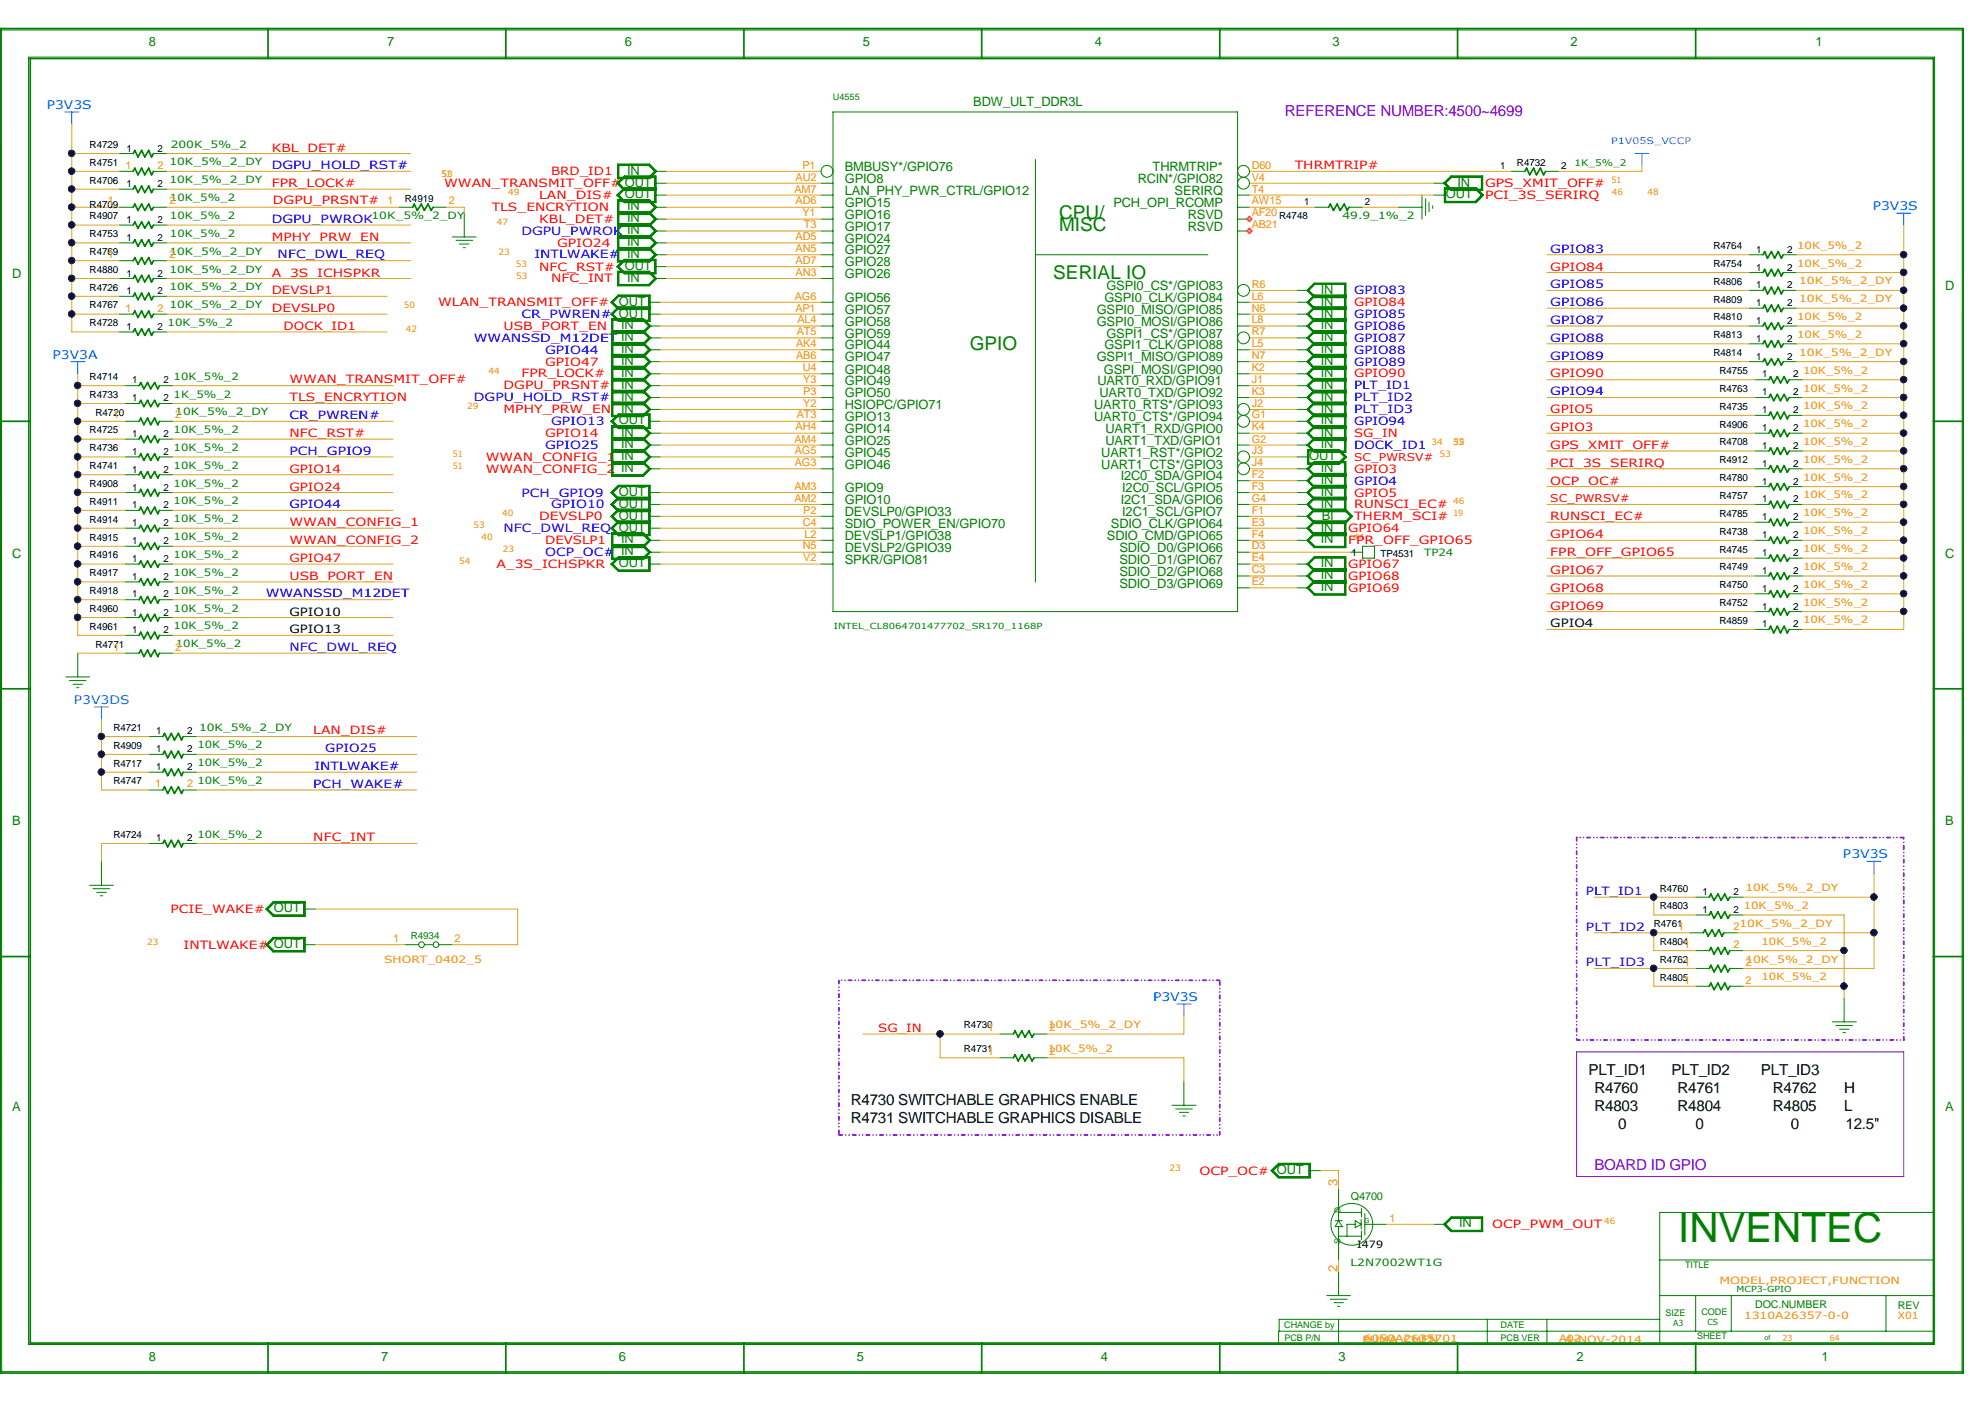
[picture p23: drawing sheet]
<svg xmlns="http://www.w3.org/2000/svg" width="297mm" height="210mm" viewBox="0 0 297 210" stroke-linecap="round" stroke-linejoin="round" font-family="sans-serif">
<defs><g id="words">
<text font-size="6.1" fill="#008000" x="251.2" y="186">INVENTEC</text>
<g font-size="2.8" fill="#008000">
<text x="158.6" y="32.8">CPU/</text>
<text x="158.6" y="34.6">MISC</text>
<text x="157.7" y="41.7">SERIAL IO</text>
<text x="145.2" y="52.4">GPIO</text>
</g>
<text font-size="2.3" fill="#8000ff" x="192.4" y="17.4">REFERENCE NUMBER:4500~4699</text>
<g font-size="2.3">
<text x="237.8" y="161">PLT_ID1</text>
<text x="250.3" y="161">PLT_ID2</text>
<text x="263.6" y="161">PLT_ID3</text>
<text x="127.4" y="165.4">R4730 SWITCHABLE GRAPHICS ENABLE</text>
<text x="238.7" y="163.7">R4760</text>
<text x="238.7" y="166.3">R4803</text>
<text x="251.2" y="166.3">R4804</text>
<text x="251.2" y="163.7">R4761</text>
<text x="265.4" y="166.3">R4805</text>
<text x="265.4" y="163.7">R4762</text>
<text x="276.1" y="166.3">L</text>
<text x="276.1" y="163.7">H</text>
<text x="127.4" y="168.1">R4731 SWITCHABLE GRAPHICS DISABLE</text>
<text x="242.3" y="169">0</text>
<text x="253.9" y="169">0</text>
<text x="268.1" y="169">0</text>
<text x="276.3" y="169">12.5&quot;</text>
</g>
<text font-size="2.3" fill="#9400d3" x="238.7" y="175.2">BOARD ID GPIO</text>
<g font-size="1.9" fill="#008000">
<text x="22.3" y="6.9">8</text>
<text x="58" y="6.9">7</text>
<text x="93.6" y="6.9">6</text>
<text x="129.2" y="6.9">5</text>
<text x="163.9" y="6.9">4</text>
<text x="199.5" y="6.9">3</text>
<text x="235.2" y="6.9">2</text>
<text x="271.8" y="6.9">1</text>
<text x="145.7" y="15.8">BDW_ULT_DDR3L</text>
<text x="93.6" y="29.7">OUT</text>
<text x="93.9" y="26.2">IN</text>
<text x="126.5" y="25.6">BMBUSY*/GPIO76</text>
<text x="126.5" y="29.2">LAN_PHY_PWR_CTRL/GPIO12</text>
<text x="126.5" y="27.4">GPIO8</text>
<text x="170.3" y="27.4">RCIN*/GPIO82</text>
<text x="172.5" y="25.6">THRMTRIP*</text>
<text x="175.8" y="29.2">SERIRQ</text>
<text x="216.5" y="29.7">OUT</text>
<text x="218.2" y="27.9">IN</text>
<text x="93.9" y="33.3">IN</text>
<text x="93.9" y="31.5">IN</text>
<text x="126.5" y="34.5">GPIO17</text>
<text x="126.5" y="32.8">GPIO16</text>
<text x="126.5" y="31">GPIO15</text>
<text x="166.7" y="31">PCH_OPI_RCOMP</text>
<text x="177.8" y="32.8">RSVD</text>
<text x="177.8" y="34.5">RSVD</text>
<text x="1.8" y="41.7">D</text>
<text x="93.6" y="40.4">OUT</text>
<text x="93.9" y="36.8">IN</text>
<text x="93.9" y="38.6">IN</text>
<text x="126.5" y="39.9">GPIO28</text>
<text x="126.5" y="38.1">GPIO27</text>
<text x="126.5" y="41.7">GPIO26</text>
<text x="126.5" y="36.3">GPIO24</text>
<text x="92.7" y="45.8">OUT</text>
<text x="93.9" y="42.2">IN</text>
<text x="126.5" y="45.2">GPIO56</text>
<text x="126.5" y="47">GPIO57</text>
<text x="164.2" y="47">GSPI0_MISO/GPIO85</text>
<text x="165.3" y="45.2">GSPI0_CLK/GPIO84</text>
<text x="165.6" y="43.4">GSPI0_CS*/GPIO83</text>
<text x="197.7" y="47.5">IN</text>
<text x="197.7" y="45.8">IN</text>
<text x="197.7" y="44">IN</text>
<text x="291.2" y="43.4">D</text>
<text x="93" y="52.9">IN</text>
<text x="93" y="49.3">IN</text>
<text x="126.5" y="48.8">GPIO58</text>
<text x="126.5" y="52.3">GPIO44</text>
<text x="126.5" y="50.5">GPIO59</text>
<text x="164.2" y="48.8">GSPI0_MOSI/GPIO86</text>
<text x="165.3" y="52.3">GSPI1_CLK/GPIO88</text>
<text x="165.6" y="50.5">GSPI1_CS*/GPIO87</text>
<text x="197.7" y="52.9">IN</text>
<text x="197.7" y="51.1">IN</text>
<text x="197.7" y="49.3">IN</text>
<text x="93" y="60">IN</text>
<text x="93" y="58.2">IN</text>
<text x="93" y="54.7">IN</text>
<text x="93" y="56.4">IN</text>
<text x="126.5" y="59.5">GPIO50</text>
<text x="126.5" y="55.9">GPIO48</text>
<text x="126.5" y="57.7">GPIO49</text>
<text x="126.5" y="54.1">GPIO47</text>
<text x="164.2" y="54.1">GSPI1_MISO/GPIO89</text>
<text x="164.3" y="57.7">UART0_RXD/GPIO91</text>
<text x="164.6" y="59.5">UART0_TXD/GPIO92</text>
<text x="165.3" y="55.9">GSPI_MOSI/GPIO90</text>
<text x="197.7" y="54.7">IN</text>
<text x="197.7" y="58.2">IN</text>
<text x="197.7" y="60">IN</text>
<text x="197.7" y="56.4">IN</text>
<text x="92.7" y="63.5">OUT</text>
<text x="93" y="61.8">IN</text>
<text x="93" y="65.4">IN</text>
<text x="126.5" y="64.8">GPIO14</text>
<text x="126.5" y="63">GPIO13</text>
<text x="126.5" y="61.3">HSIOPC/GPIO71</text>
<text x="163.8" y="61.3">UART0_RTS*/GPIO93</text>
<text x="163.8" y="63">UART0_CTS*/GPIO94</text>
<text x="165.5" y="64.8">UART1_RXD/GPIO0</text>
<text x="197.7" y="61.8">IN</text>
<text x="197.7" y="65.4">IN</text>
<text x="197.7" y="63.5">IN</text>
<text x="93" y="70.7">IN</text>
<text x="93" y="68.9">IN</text>
<text x="93" y="67.1">IN</text>
<text x="126.5" y="70.1">GPIO46</text>
<text x="126.5" y="66.6">GPIO25</text>
<text x="126.5" y="68.4">GPIO45</text>
<text x="164.9" y="70.1">UART1_CTS*/GPIO3</text>
<text x="164.9" y="68.4">UART1_RST*/GPIO2</text>
<text x="165.5" y="66.6">UART1_TXD/GPIO1</text>
<text x="167.8" y="71.9">I2C0_SDA/GPIO4</text>
<text x="196" y="68.9">OUT</text>
<text x="197.7" y="70.7">IN</text>
<text x="197.7" y="67.1">IN</text>
<text x="92.7" y="74.3">OUT</text>
<text x="92.7" y="77.8">OUT</text>
<text x="92.7" y="76">OUT</text>
<text x="126.5" y="73.7">GPIO9</text>
<text x="126.5" y="75.5">GPIO10</text>
<text x="126.5" y="77.3">DEVSLP0/GPIO33</text>
<text x="167.8" y="75.5">I2C1_SDA/GPIO6</text>
<text x="168" y="73.7">I2C0_SCL/GPIO5</text>
<text x="168" y="77.3">I2C1_SCL/GPIO7</text>
<text x="197.7" y="74.3">IN</text>
<text x="197.7" y="76">IN</text>
<text x="197.7" y="72.5">IN</text>
<text x="197.9" y="77.8">BI</text>
<text x="1.8" y="83.5">C</text>
<text x="93" y="81.4">IN</text>
<text x="93" y="83.1">IN</text>
<text x="126.5" y="82.6">DEVSLP2/GPIO39</text>
<text x="126.5" y="80.9">DEVSLP1/GPIO38</text>
<text x="126.5" y="79">SDIO_POWER_EN/GPIO70</text>
<text x="165.7" y="80.9">SDIO_CMD/GPIO65</text>
<text x="166.3" y="79">SDIO_CLK/GPIO64</text>
<text x="167.6" y="82.6">SDIO_D0/GPIO66</text>
<text x="197.7" y="81.4">IN</text>
<text x="197.7" y="79.6">IN</text>
<text x="291.2" y="83.5">C</text>
<text x="92.7" y="84.9">OUT</text>
<text x="126.5" y="84.4">SPKR/GPIO81</text>
<text x="167.6" y="86.2">SDIO_D2/GPIO68</text>
<text x="167.6" y="88">SDIO_D3/GPIO69</text>
<text x="167.6" y="84.4">SDIO_D1/GPIO67</text>
<text x="197.7" y="88.5">IN</text>
<text x="197.7" y="84.9">IN</text>
<text x="197.7" y="86.7">IN</text>
<text x="1.8" y="123.6">B</text>
<text x="291.2" y="123.6">B</text>
<text x="1.8" y="166.3">A</text>
<text x="291.2" y="166.3">A</text>
<text x="218.5" y="183.8">IN</text>
<text x="22.3" y="203.7">8</text>
<text x="57.1" y="203.7">7</text>
<text x="92.7" y="203.7">6</text>
<text x="128.3" y="203.7">5</text>
<text x="164.8" y="203.7">4</text>
<text x="200.4" y="203.7">3</text>
<text x="236" y="203.7">2</text>
<text x="272.7" y="203.7">1</text>
</g>
<g font-size="1.9" fill="#ff8d00">
<text x="200.2" y="177.6" transform="rotate(-90 200.2 177.6)">3</text>
<text x="200.2" y="190.4" transform="rotate(-90 200.2 190.4)">2</text>
</g>
<g font-size="1.8" fill="#0080ff">
<text x="7" y="16.3">P3V3S</text>
<text x="280.4" y="31.5">P3V3S</text>
<text x="7.9" y="53.7">P3V3A</text>
<text x="275.9" y="128.5">P3V3S</text>
<text x="172.6" y="149.9">P3V3S</text>
</g>
<text font-size="1.8" fill="#1e90ff" x="11.1" y="105.4">P3V3DS</text>
<g font-size="1.7" fill="#f00">
<text x="40.7" y="22.7">KBL_DET#</text>
<text x="40.7" y="28">FPR_LOCK#</text>
<text x="66.5" y="28">WWAN_TRANSMIT_OFF# OUT</text>
<text x="80.7" y="29.8">LAN_DIS#</text>
<text x="82.5" y="26.2">BRD_ID1</text>
<text x="193.8" y="25.4">THRMTRIP#</text>
<text x="222.3" y="28">GPS_XMIT_OFF#</text>
<text x="222.3" y="29.8">PCI_3S_SERIRQ</text>
<text x="40.8" y="30.5">DGPU_PRSNT#</text>
<text x="73.6" y="31.6">TLS_ENCRYTION</text>
<text x="80.7" y="33.4">KBL_DET#</text>
<text x="40.7" y="41.4">A_3S_ICHSPKR</text>
<text x="40.7" y="36">MPHY_PRW_EN</text>
<text x="80.7" y="40.5">NFC_RST#</text>
<text x="83.4" y="36.9">GPIO24</text>
<text x="232.1" y="40.5">GPIO84</text>
<text x="40.7" y="44.1">DEVSLP1</text>
<text x="40.7" y="46.7">DEVSLP0</text>
<text x="65.6" y="45.8">WLAN_TRANSMIT_OFF#</text>
<text x="82.5" y="42.3">NFC_INT</text>
<text x="202.7" y="45.8">GPIO84</text>
<text x="42.5" y="49.4">DOCK_ID1</text>
<text x="75.4" y="49.4">USB_PORT_EN</text>
<text x="43.3" y="57.4">WWAN_TRANSMIT_OFF#</text>
<text x="75.4" y="58.3">DGPU_PRSNT#</text>
<text x="78.1" y="56.5">FPR_LOCK#</text>
<text x="81.6" y="54.7">GPIO47</text>
<text x="202.7" y="56.5">GPIO90</text>
<text x="232.1" y="56.5">GPIO90</text>
<text x="43.3" y="65.4">NFC_RST#</text>
<text x="43.3" y="60.1">TLS_ENCRYTION</text>
<text x="75.4" y="61.8">MPHY_PRW_EN</text>
<text x="81.6" y="65.4">GPIO14</text>
<text x="202.7" y="65.4">SG_IN</text>
<text x="232.1" y="61.8">GPIO5</text>
<text x="232.1" y="64.5">GPIO3</text>
<text x="43.3" y="70.8">GPIO14</text>
<text x="72.7" y="69">WWAN_CONFIG_1</text>
<text x="72.7" y="70.8">WWAN_CONFIG_2</text>
<text x="202.7" y="70.8">GPIO3</text>
<text x="232.1" y="67.2">GPS_XMIT_OFF#</text>
<text x="232.1" y="69.9">PCI_3S_SERIRQ</text>
<text x="43.3" y="73.4">GPIO24</text>
<text x="80.7" y="77.9">DEVSLP0</text>
<text x="202.7" y="74.3">GPIO5</text>
<text x="202.7" y="77.9">THERM_SCI#</text>
<text x="202.7" y="76.1">RUNSCI_EC#</text>
<text x="232.1" y="77.9">RUNSCI_EC#</text>
<text x="232.1" y="72.6">OCP_OC#</text>
<text x="43.3" y="78.8">WWAN_CONFIG_1</text>
<text x="43.3" y="81.4">WWAN_CONFIG_2</text>
<text x="81.6" y="81.4">DEVSLP1</text>
<text x="201.8" y="79.7">GPIO64</text>
<text x="201.8" y="81.4">FPR_OFF_GPIO65</text>
<text x="232.1" y="83.2">FPR_OFF_GPIO65</text>
<text x="232.1" y="80.6">GPIO64</text>
<text x="43.3" y="86.8">USB_PORT_EN</text>
<text x="43.3" y="84.1">GPIO47</text>
<text x="74.3" y="85">A_3S_ICHSPKR</text>
<text x="201.8" y="86.8">GPIO68</text>
<text x="201.8" y="88.6">GPIO69</text>
<text x="201.8" y="85">GPIO67</text>
<text x="232.1" y="88.6">GPIO68</text>
<text x="232.1" y="85.9">GPIO67</text>
<text x="232.1" y="91.3">GPIO69</text>
<text x="46.9" y="109.9">LAN_DIS#</text>
<text x="46.9" y="126">NFC_INT</text>
<text x="25.5" y="136.7">PCIE_WAKE# OUT</text>
<text x="27.5" y="142">INTLWAKE# OUT</text>
<text x="131.5" y="154.5">SG_IN</text>
<text x="179.6" y="175.9">OCP_OC# OUT</text>
<text x="223.4" y="183.9">OCP_PWM_OUT</text>
</g>
<g font-size="1.7" fill="#00f">
<text x="40.7" y="25.4">DGPU_HOLD_RST#</text>
<text x="40.7" y="33.4">DGPU_PWROK</text>
<text x="78.1" y="35.1">DGPU_PWROK IN</text>
<text x="41.6" y="38.7">NFC_DWL_REQ</text>
<text x="80" y="38.7">INTLWAKE#</text>
<text x="232.1" y="37.8">GPIO83</text>
<text x="78.1" y="47.6">CR_PWREN# OUT</text>
<text x="202.7" y="47.6">GPIO85</text>
<text x="202.7" y="44.1">GPIO83</text>
<text x="232.1" y="45.8">GPIO86</text>
<text x="232.1" y="43.2">GPIO85</text>
<text x="70.9" y="51.2">WWANSSD_M12DET IN</text>
<text x="81.6" y="53">GPIO44</text>
<text x="202.7" y="53">GPIO88</text>
<text x="202.7" y="51.2">GPIO87</text>
<text x="202.7" y="49.4">GPIO86</text>
<text x="232.1" y="48.5">GPIO87</text>
<text x="232.1" y="51.2">GPIO88</text>
<text x="232.1" y="53.8">GPIO89</text>
<text x="202.7" y="58.3">PLT_ID1</text>
<text x="202.7" y="54.7">GPIO89</text>
<text x="232.1" y="59.2">GPIO94</text>
<text x="43.3" y="62.7">CR_PWREN#</text>
<text x="70.9" y="60.1">DGPU_HOLD_RST#</text>
<text x="82.5" y="63.6">GPIO13</text>
<text x="202.7" y="63.6">GPIO94</text>
<text x="202.7" y="60.1">PLT_ID2</text>
<text x="202.7" y="61.8">PLT_ID3</text>
<text x="43.3" y="68.1">PCH_GPIO9</text>
<text x="81.6" y="67.2">GPIO25</text>
<text x="202.7" y="67.2">DOCK_ID1</text>
<text x="43.3" y="76.1">GPIO44</text>
<text x="78.1" y="74.3">PCH_GPIO9</text>
<text x="82.5" y="76.1">GPIO10</text>
<text x="202.7" y="72.6">GPIO4</text>
<text x="75.4" y="79.7">NFC_DWL_REQ OUT</text>
<text x="81.6" y="83.2">OCP_OC#</text>
<text x="39.8" y="89.5">WWANSSD_M12DET</text>
<text x="43.3" y="97.5">NFC_DWL_REQ</text>
<text x="48.7" y="112.6">GPIO25</text>
<text x="46.9" y="118">PCH_WAKE#</text>
<text x="47.1" y="115.3">INTLWAKE#</text>
<text x="237.4" y="134">PLT_ID1</text>
<text x="237.4" y="139.3">PLT_ID2</text>
<text x="237.4" y="144.7">PLT_ID3</text>
</g>
<g font-size="1.7">
<text x="43.3" y="94.8">GPIO13</text>
<text x="43.3" y="92.2">GPIO10</text>
<text x="232.1" y="93.9">GPIO4</text>
</g>
<g font-size="1.6" fill="#ff8d00">
<text x="18.8" y="25.3">1</text>
<text x="23.6" y="25.3">2</text>
<text x="119" y="28.8">AM7</text>
<text x="119.1" y="27.1">AU2</text>
<text x="120.1" y="25.3">P1</text>
<text x="187.4" y="25.3">D60</text>
<text x="187.4" y="28.8">T4</text>
<text x="187.4" y="27.1">V4</text>
<text x="16.1" y="30.6">1</text>
<text x="25.4" y="30.6">2</text>
<text x="58" y="30.6">1</text>
<text x="67.2" y="30.6">2</text>
<text x="119.1" y="35.9">AD5</text>
<text x="119.1" y="30.6">AD6</text>
<text x="120.1" y="32.4">Y1</text>
<text x="120.3" y="34.2">T3</text>
<text x="187.4" y="32.4">AF20</text>
<text x="187.4" y="34.2">AB21</text>
<text x="187.4" y="30.6">AW15</text>
<text x="16.1" y="38.6">1</text>
<text x="25.4" y="38.6">2</text>
<text x="119.1" y="39.5">AD7</text>
<text x="119.1" y="37.7">AN5</text>
<text x="119.1" y="41.3">AN3</text>
<text x="18.8" y="46.7">1</text>
<text x="23.6" y="46.7">2</text>
<text x="119" y="44.9">AG6</text>
<text x="119.1" y="46.7">AP1</text>
<text x="187.4" y="46.7">N6</text>
<text x="187.4" y="43.1">R6</text>
<text x="187.4" y="44.9">L6</text>
<text x="119.2" y="53.8">AB6</text>
<text x="119.2" y="52">AK4</text>
<text x="119.3" y="50.2">AT5</text>
<text x="119.4" y="48.4">AL4</text>
<text x="187.4" y="53.8">N7</text>
<text x="187.4" y="50.2">R7</text>
<text x="187.4" y="52">L5</text>
<text x="187.4" y="48.4">L8</text>
<text x="120.2" y="55.5">U4</text>
<text x="120.3" y="59.1">P3</text>
<text x="120.3" y="57.3">Y3</text>
<text x="187.4" y="59.1">K3</text>
<text x="187.4" y="57.3">J1</text>
<text x="187.4" y="55.5">K2</text>
<text x="17" y="62.7">1</text>
<text x="26.2" y="62.7">2</text>
<text x="119.1" y="64.4">AH4</text>
<text x="119.3" y="62.7">AT3</text>
<text x="120.3" y="60.9">Y2</text>
<text x="187.4" y="64.4">K4</text>
<text x="187.4" y="60.9">J2</text>
<text x="187.4" y="62.7">G1</text>
<text x="119" y="66.3">AM4</text>
<text x="119" y="69.8">AG3</text>
<text x="119" y="68">AG5</text>
<text x="187.4" y="66.3">G2</text>
<text x="187.4" y="68">J3</text>
<text x="187.4" y="69.8">J4</text>
<text x="187.4" y="71.6">F2</text>
<text x="119" y="75.1">AM2</text>
<text x="119" y="73.4">AM3</text>
<text x="120.3" y="76.9">P2</text>
<text x="187.4" y="75.1">G4</text>
<text x="187.4" y="76.9">F1</text>
<text x="187.4" y="73.4">F3</text>
<text x="120.2" y="78.7">C4</text>
<text x="120.2" y="82.3">N5</text>
<text x="120.4" y="80.5">L2</text>
<text x="187.4" y="82.3">D3</text>
<text x="187.4" y="80.5">F4</text>
<text x="187.4" y="78.7">E3</text>
<text x="120.3" y="84">V2</text>
<text x="187.4" y="87.6">E2</text>
<text x="187.4" y="85.8">C3</text>
<text x="187.4" y="84">E4</text>
<text x="17" y="97.4">1</text>
<text x="26.2" y="97.4">2</text>
<text x="23.2" y="117.9">1</text>
<text x="28" y="117.9">2</text>
<text x="58.9" y="141.1">1</text>
<text x="68.1" y="141.1">2</text>
<text x="251.2" y="139.2">1</text>
<text x="252.1" y="141.9">1</text>
<text x="259.5" y="139.2">2</text>
<text x="259.5" y="141.9">2</text>
<text x="252.1" y="147.3">1</text>
<text x="252.1" y="144.6">1</text>
<text x="261.3" y="147.3">2</text>
<text x="261.3" y="144.6">2</text>
<text x="147.9" y="154.4">1</text>
<text x="157.1" y="154.4">2</text>
<text x="147.9" y="157.9">1</text>
<text x="157.1" y="157.9">2</text>
<text x="208" y="182.9">1</text>
</g>
<g font-size="1.6" fill="#f00">
<text x="202.7" y="69">SC_PWRSV#</text>
<text x="232.1" y="75.2">SC_PWRSV#</text>
</g>
<g font-size="1.6" fill="#008000">
<text x="202.2" y="179.7">Q4700</text>
<text x="262.8" y="195.8">DOC.NUMBER</text>
<text x="284.1" y="195.9">REV</text>
</g>
<g font-size="1.5">
<text x="13.4" y="22.1">R4729</text>
<text x="18.9" y="22.7">1</text>
<text x="23.6" y="22.7">2</text>
<text x="13.4" y="27.5">R4706</text>
<text x="13.4" y="24.8">R4751</text>
<text x="18.9" y="28">1</text>
<text x="23.6" y="28">2</text>
<text x="224.6" y="25.4">1</text>
<text x="227.1" y="24.8">R4732</text>
<text x="233.7" y="25.4">2</text>
<text x="13.4" y="35.5">R4753</text>
<text x="13.4" y="32.9">R4907</text>
<text x="13.4" y="31.1">R4709</text>
<text x="18.9" y="33.4">1</text>
<text x="23.6" y="33.4">2</text>
<text x="60.6" y="30.2">R4919</text>
<text x="191.5" y="32.9">R4748</text>
<text x="195.2" y="30.7">1</text>
<text x="204.3" y="30.7">2</text>
<text x="13.4" y="40.9">R4880</text>
<text x="13.4" y="38.2">R4769</text>
<text x="18.9" y="41.4">1</text>
<text x="18.9" y="36">1</text>
<text x="23.6" y="41.4">2</text>
<text x="23.6" y="36">2</text>
<text x="256.5" y="37.3">R4764</text>
<text x="256.5" y="40">R4754</text>
<text x="262.9" y="37.8">1</text>
<text x="262.9" y="40.5">1</text>
<text x="267.5" y="37.8">2</text>
<text x="267.5" y="40.5">2</text>
<text x="13.4" y="43.5">R4726</text>
<text x="13.4" y="46.2">R4767</text>
<text x="18.9" y="44.1">1</text>
<text x="23.6" y="44.1">2</text>
<text x="256.5" y="42.6">R4806</text>
<text x="256.5" y="48">R4810</text>
<text x="256.5" y="45.3">R4809</text>
<text x="262.9" y="43.2">1</text>
<text x="262.9" y="45.8">1</text>
<text x="267.5" y="43.2">2</text>
<text x="267.5" y="45.8">2</text>
<text x="13.4" y="48.9">R4728</text>
<text x="18.9" y="49.4">1</text>
<text x="23.6" y="49.4">2</text>
<text x="256.5" y="50.6">R4813</text>
<text x="256.5" y="53.3">R4814</text>
<text x="262.9" y="51.2">1</text>
<text x="262.9" y="48.5">1</text>
<text x="262.9" y="53.8">1</text>
<text x="267.5" y="51.2">2</text>
<text x="267.5" y="48.5">2</text>
<text x="267.5" y="53.8">2</text>
<text x="13.4" y="56.9">R4714</text>
<text x="13.4" y="59.6">R4733</text>
<text x="19.8" y="57.4">1</text>
<text x="24.5" y="57.4">2</text>
<text x="257.4" y="56">R4755</text>
<text x="257.4" y="58.7">R4763</text>
<text x="263.8" y="56.5">1</text>
<text x="263.8" y="59.2">1</text>
<text x="268.5" y="56.5">2</text>
<text x="268.5" y="59.2">2</text>
<text x="13.4" y="64.9">R4725</text>
<text x="14.3" y="62.2">R4720</text>
<text x="19.8" y="65.4">1</text>
<text x="19.8" y="60.1">1</text>
<text x="24.5" y="65.4">2</text>
<text x="24.5" y="60.1">2</text>
<text x="257.4" y="61.3">R4735</text>
<text x="257.4" y="64">R4906</text>
<text x="263.8" y="61.8">1</text>
<text x="263.8" y="64.5">1</text>
<text x="268.5" y="61.8">2</text>
<text x="268.5" y="64.5">2</text>
<text x="13.4" y="70.2">R4741</text>
<text x="13.4" y="67.6">R4736</text>
<text x="19.8" y="70.8">1</text>
<text x="19.8" y="68.1">1</text>
<text x="24.5" y="70.8">2</text>
<text x="24.5" y="68.1">2</text>
<text x="257.4" y="69.3">R4912</text>
<text x="257.4" y="66.7">R4708</text>
<text x="263.8" y="69.9">1</text>
<text x="263.8" y="67.2">1</text>
<text x="268.5" y="69.9">2</text>
<text x="268.5" y="67.2">2</text>
<text x="13.4" y="72.9">R4908</text>
<text x="13.4" y="75.6">R4911</text>
<text x="19.8" y="73.4">1</text>
<text x="19.8" y="76.1">1</text>
<text x="24.5" y="73.4">2</text>
<text x="24.5" y="76.1">2</text>
<text x="257.4" y="72">R4780</text>
<text x="257.4" y="74.7">R4757</text>
<text x="257.4" y="77.3">R4785</text>
<text x="263.8" y="72.6">1</text>
<text x="263.8" y="75.2">1</text>
<text x="263.8" y="77.9">1</text>
<text x="268.5" y="72.6">2</text>
<text x="268.5" y="75.2">2</text>
<text x="268.5" y="77.9">2</text>
<text x="13.4" y="83.6">R4916</text>
<text x="13.4" y="80.9">R4915</text>
<text x="13.4" y="78.2">R4914</text>
<text x="19.8" y="81.4">1</text>
<text x="19.8" y="78.8">1</text>
<text x="24.5" y="81.4">2</text>
<text x="24.5" y="78.8">2</text>
<text x="202.4" y="83.2">1</text>
<text x="206.7" y="83.4">TP4531</text>
<text x="257.4" y="82.7">R4745</text>
<text x="257.4" y="80.1">R4738</text>
<text x="263.8" y="83.2">1</text>
<text x="263.8" y="80.6">1</text>
<text x="268.5" y="83.2">2</text>
<text x="268.5" y="80.6">2</text>
<text x="13.4" y="88.9">R4918</text>
<text x="13.4" y="86.3">R4917</text>
<text x="19.8" y="89.5">1</text>
<text x="19.8" y="86.8">1</text>
<text x="19.8" y="84.1">1</text>
<text x="24.5" y="89.5">2</text>
<text x="24.5" y="86.8">2</text>
<text x="24.5" y="84.1">2</text>
<text x="257.4" y="88.1">R4750</text>
<text x="257.4" y="85.4">R4749</text>
<text x="263.8" y="88.6">1</text>
<text x="263.8" y="85.9">1</text>
<text x="268.5" y="88.6">2</text>
<text x="268.5" y="85.9">2</text>
<text x="13.4" y="91.6">R4960</text>
<text x="13.4" y="94.3">R4961</text>
<text x="19.8" y="92.2">1</text>
<text x="19.8" y="94.8">1</text>
<text x="24.5" y="92.2">2</text>
<text x="24.5" y="94.8">2</text>
<text x="257.4" y="90.7">R4752</text>
<text x="257.4" y="93.4">R4859</text>
<text x="263.8" y="91.3">1</text>
<text x="263.8" y="93.9">1</text>
<text x="268.5" y="91.3">2</text>
<text x="268.5" y="93.9">2</text>
<text x="14.3" y="96.9">R4771</text>
<text x="17" y="109.4">R4721</text>
<text x="17" y="112.1">R4909</text>
<text x="23.4" y="112.6">1</text>
<text x="23.4" y="109.9">1</text>
<text x="28" y="112.6">2</text>
<text x="28" y="109.9">2</text>
<text x="17" y="114.8">R4717</text>
<text x="17" y="117.4">R4747</text>
<text x="23.4" y="115.3">1</text>
<text x="28" y="115.3">2</text>
<text x="17" y="125.4">R4724</text>
<text x="23.4" y="126">1</text>
<text x="28" y="126">2</text>
<text x="248.5" y="133.5">R4760</text>
<text x="248.5" y="136.1">R4803</text>
<text x="254.9" y="134">1</text>
<text x="254.9" y="136.7">1</text>
<text x="259.5" y="134">2</text>
<text x="259.5" y="136.7">2</text>
<text x="247.6" y="138.8">R4761</text>
<text x="248.5" y="141.5">R4804</text>
<text x="248.5" y="146.8">R4805</text>
<text x="248.5" y="144.1">R4762</text>
<text x="144.3" y="153.9">R4730</text>
<text x="144.3" y="157.5">R4731</text>
<text x="203.2" y="186.9">I479</text>
</g>
<g font-size="1.5" fill="#008000">
<text x="25.6" y="22.1">200K_5%_2</text>
<text x="25.4" y="24.8">10K_5%_2_DY</text>
<text x="25.4" y="27.4">10K_5%_2_DY</text>
<text x="25.4" y="32.8">10K_5%_2</text>
<text x="25.4" y="35.5">10K_5%_2</text>
<text x="25.4" y="30.1">10K_5%_2</text>
<text x="55.6" y="32.8">10K_5%_2_DY</text>
<text x="201" y="32.8">49.9_1%_2</text>
<text x="25.4" y="40.8">10K_5%_2_DY</text>
<text x="25.4" y="38.1">10K_5%_2_DY</text>
<text x="25.4" y="46.1">10K_5%_2_DY</text>
<text x="25.4" y="43.5">10K_5%_2_DY</text>
<text x="25.1" y="48.8">10K_5%_2</text>
<text x="26" y="56.9">10K_5%_2</text>
<text x="26" y="59.5">1K_5%_2</text>
<text x="26" y="64.9">10K_5%_2</text>
<text x="26.2" y="62.2">10K_5%_2_DY</text>
<text x="26" y="67.5">10K_5%_2</text>
<text x="26" y="70.2">10K_5%_2</text>
<text x="26" y="72.9">10K_5%_2</text>
<text x="26" y="75.5">10K_5%_2</text>
<text x="26" y="78.2">10K_5%_2</text>
<text x="26" y="80.9">10K_5%_2</text>
<text x="26" y="83.6">10K_5%_2</text>
<text x="213.2" y="83.2">TP24</text>
<text x="26" y="88.9">10K_5%_2</text>
<text x="26" y="86.2">10K_5%_2</text>
<text x="26" y="94.2">10K_5%_2</text>
<text x="26" y="91.6">10K_5%_2</text>
<text x="26.3" y="96.9">10K_5%_2</text>
<text x="29.5" y="112.1">10K_5%_2</text>
<text x="29.8" y="109.4">10K_5%_2_DY</text>
<text x="29.5" y="117.4">10K_5%_2</text>
<text x="29.5" y="114.7">10K_5%_2</text>
<text x="29.5" y="125.4">10K_5%_2</text>
<text x="61.5" y="140.6">R4934</text>
<text x="202.2" y="189.5">L2N7002WT1G</text>
</g>
<g font-size="1.5" fill="#ff8d00">
<text x="269.1" y="39.9">10K_5%_2</text>
<text x="269.1" y="37.3">10K_5%_2</text>
<text x="269.1" y="47.9">10K_5%_2</text>
<text x="269.4" y="42.6">10K_5%_2_DY</text>
<text x="269.4" y="45.3">10K_5%_2_DY</text>
<text x="269.1" y="50.6">10K_5%_2</text>
<text x="269.4" y="53.3">10K_5%_2_DY</text>
<text x="270" y="58.6">10K_5%_2</text>
<text x="270" y="56">10K_5%_2</text>
<text x="270" y="64">10K_5%_2</text>
<text x="270" y="61.3">10K_5%_2</text>
<text x="270" y="72">10K_5%_2</text>
<text x="270" y="66.6">10K_5%_2</text>
<text x="270" y="69.3">10K_5%_2</text>
<text x="270" y="77.3">10K_5%_2</text>
<text x="270" y="74.6">10K_5%_2</text>
<text x="270" y="80">10K_5%_2</text>
<text x="270" y="82.7">10K_5%_2</text>
<text x="270" y="88">10K_5%_2</text>
<text x="270" y="85.3">10K_5%_2</text>
<text x="270" y="93.3">10K_5%_2</text>
<text x="270" y="90.7">10K_5%_2</text>
<text x="261.1" y="136.1">10K_5%_2</text>
<text x="261.3" y="133.4">10K_5%_2_DY</text>
<text x="260.4" y="138.8">10K_5%_2_DY</text>
<text x="263.7" y="141.4">10K_5%_2</text>
<text x="57.5" y="144.1">SHORT_0402_5</text>
<text x="261.3" y="144.1">10K_5%_2_DY</text>
<text x="263.7" y="146.8">10K_5%_2</text>
<text x="156.9" y="153.9">10K_5%_2_DY</text>
<text x="156.9" y="157.5">10K_5%_2</text>
<text x="257.4" y="192.2">MODEL,PROJECT,FUNCTION</text>
<text x="261.1" y="197.5">1310A26357-0-0</text>
<text x="284.1" y="197.5">X01</text>
<text x="204" y="201.1">PUMA CHEN</text>
<text x="204.2" y="200.9">6050A2635701</text>
<text x="233.4" y="200.9">A02</text>
<text x="234.3" y="201.1">4-NOV-2014</text>
</g>
<g font-size="1.4" fill="#008000">
<text x="124.7" y="14.9">U4555</text>
<text x="235.7" y="24.8">1K_5%_2</text>
<text x="252.3" y="189.9">TITLE</text>
<text x="249.3" y="197">SIZE</text>
<text x="254.7" y="196.8">CODE</text>
<text x="192.3" y="198.8">CHANGE by</text>
<text x="192.3" y="200.7">PCB P/N</text>
<text x="224.7" y="198.8">DATE</text>
<text x="224.7" y="200.7">PCB VER</text>
<text x="254.1" y="200.4">SHEET</text>
</g>
<text font-size="1.4" fill="#1e90ff" x="241.2" y="21.6">P1V05S_VCCP</text>
<g font-size="1.3" fill="#ff8d00">
<text x="66.1" y="26.5">51</text>
<text x="66.1" y="26.5">53</text>
<text x="76.1" y="29.2">49</text>
<text x="241.3" y="27.4">51</text>
<text x="241.3" y="29.2">46</text>
<text x="246.7" y="29.2">48</text>
<text x="74.4" y="33.7">47</text>
<text x="74.6" y="38.1">23</text>
<text x="77.2" y="39.9">53</text>
<text x="77.3" y="41.7">53</text>
<text x="60.4" y="46.1">50</text>
<text x="60.7" y="49.7">42</text>
<text x="73.1" y="56">44</text>
<text x="69.9" y="61.3">29</text>
<text x="67.8" y="70.2">51</text>
<text x="67.8" y="68.4">51</text>
<text x="214.3" y="66.6">34</text>
<text x="215.5" y="68.4">53</text>
<text x="217.5" y="66.6">35</text>
<text x="217.5" y="66.6">52</text>
<text x="75.2" y="77.3">40</text>
<text x="217.5" y="75.5">46</text>
<text x="217.6" y="77.3">19</text>
<text x="70.9" y="79.1">53</text>
<text x="72.1" y="80.9">40</text>
<text x="75.3" y="82.7">23</text>
<text x="202.6" y="80.9">44</text>
<text x="68.8" y="84.5">54</text>
<text x="22" y="141.4">23</text>
<text x="175.1" y="175.3">23</text>
<text x="240.2" y="183.3">46</text>
<text x="266.9" y="200.7">23</text>
<text x="274" y="200.7">64</text>
</g>
<g font-size="1.3" fill="#008000">
<text x="124.8" y="94.2">INTEL_CL8064701477702_SR170_1168P</text>
<text x="200.7" y="181.6" transform="rotate(-90 200.7 181.6)">D</text>
<text x="200.7" y="186.2" transform="rotate(-90 200.7 186.2)">S</text>
<text x="260" y="193.4">MCP3-GPIO</text>
<text x="250.5" y="198.5">A3</text>
<text x="255.6" y="198.4">CS</text>
</g>
<g font-size="1.1" fill="#008000">
<text x="204.2" y="183.1">G</text>
<text x="264.2" y="200.6">of</text>
</g>
</g></defs>
<g fill="none" stroke="#008000" stroke-width=".25">
<path d="M0 4.3h293.9v201.3h-293.9zM40.1 4.3v4.5M75.7 4.3v4.5M111.4 4.3v4.5M147 4.3v4.5M182.6 4.3v4.5M218.2 4.3v4.5M253.9 4.3v4.5M289.5 8.8h-285v192.3h285M289.5 8.7v192.4M19.9 23l.3-.5 .5 1 .5-1 .5 1 .6-1 .4 1 .3-.5M19.9 36.4l.3-.5 .5 1 .5-1 .5 1 .6-1 .4 1 .3-.5"/>
<path d="M19.9 28.3l.3-.4 .5 .9 .5-.9 .5 .9 .6-.9 .4 .9 .3-.5M19.9 33.7l.3-.5 .5 1 .5-1 .5 1 .6-1 .4 1 .3-.5M19.9 25.7l.3-.5 .5 1 .5-1 .5 1 .6-1 .4 1 .3-.5M19.9 31l.3-.4 .5 .9 .5-.9 .5 .9 .6-.9 .4 .9 .3-.5M19.9 39l.3-.4 .5 .9 .5-.9 .5 .9 .6-.9 .4 .9 .3-.5M61.8 31l.2-.4 .5 .9 .6-.9 .4 .9 .6-.9 .5 .9 .3-.5M198.9 31l.3-.4 .4 .9 .6-.9 .5 .9 .5-.9 .5 .9 .3-.5M228.3 25.7l.3-.5 .4 1 .6-1 .4 1 .6-1 .5 1 .3-.5M263.9 38.1l.3-.4 .4 1 .6-1 .5 1 .5-1 .5 1 .3-.6M19.9 41.7l.3-.5 .5 1 .5-1 .5 1 .6-1 .4 1 .3-.5M19.9 49.7l.3-.5 .5 1 .5-1 .5 1 .6-1 .4 1 .3-.5M19.9 47l.3-.4 .5 .9 .5-.9 .5 .9 .6-.9 .4 .9 .3-.5"/>
<path d="M19.9 44.4l.3-.5 .5 1 .5-1 .5 1 .6-1 .4 1 .3-.5M20.8 57.7l.3-.4 .4 .9 .6-.9 .5 .9 .6-.9 .4 .9 .3-.5M263.9 40.8l.3-.5 .4 1 .6-1 .5 1 .5-1 .5 1 .3-.5M263.9 54.1l.3-.4 .4 1 .6-1 .5 1 .5-1 .5 1 .3-.6M263.9 46.1l.3-.4 .4 1 .6-1 .5 1 .5-1 .5 1 .3-.6M263.9 48.8l.3-.5 .4 1 .6-1 .5 1 .5-1 .5 1 .3-.5M263.9 51.5l.3-.5 .4 1 .6-1 .5 1 .5-1 .5 1 .3-.5M263.9 43.5l.3-.5 .4 1 .6-1 .5 1 .5-1 .5 1 .3-.5M264.8 59.5l.3-.4 .5 .9 .5-.9 .5 .9 .5-.9 .5 .9 .3-.5M264.8 56.9l.3-.5 .5 .9 .5-.9 .5 .9 .5-.9 .5 .9 .3-.4M0 63.1h4.5M20.8 60.4l.3-.5 .4 1 .6-1 .5 1 .6-1 .4 1 .3-.5"/>
<path d="M20.8 65.7l.3-.4 .4 1 .6-1 .5 1 .6-1 .4 1 .3-.6M20.8 71.1l.3-.5 .4 1 .6-1 .5 1 .6-1 .4 1 .3-.5M20.8 73.7l.3-.4 .4 1 .6-1 .5 1 .6-1 .4 1 .3-.6M20.8 79.1l.3-.4 .4 .9 .6-.9 .5 .9 .6-.9 .4 .9 .3-.5M20.8 76.4l.3-.5 .4 1 .6-1 .5 1 .6-1 .4 1 .3-.5M20.8 68.4l.3-.5 .4 1 .6-1 .5 1 .6-1 .4 1 .3-.5M20.8 63.1l.3-.5 .4 1 .6-1 .5 1 .6-1 .4 1 .3-.5M264.8 78.2l.3-.5 .5 1 .5-1 .5 1 .5-1 .5 1 .3-.5M264.8 72.9l.3-.5 .5 1 .5-1 .5 1 .5-1 .5 1 .3-.5M264.8 67.5l.3-.4 .5 .9 .5-.9 .5 .9 .5-.9 .5 .9 .3-.5M264.8 70.2l.3-.5 .5 1 .5-1 .5 1 .5-1 .5 1 .3-.5M264.8 75.5l.3-.4 .5 .9 .5-.9 .5 .9 .5-.9 .5 .9 .3-.5"/>
<path d="M264.8 64.9l.3-.5 .5 1 .5-1 .5 1 .5-1 .5 1 .3-.5M264.8 62.2l.3-.5 .5 1 .5-1 .5 1 .5-1 .5 1 .3-.5M289.5 63.1h4.4M20.8 81.8l.3-.5 .4 1 .6-1 .5 1 .6-1 .4 1 .3-.5M20.8 84.5l.3-.5 .4 .9 .6-.9 .5 .9 .6-.9 .4 .9 .3-.4M20.8 87.1l.3-.4 .4 .9 .6-.9 .5 .9 .6-.9 .4 .9 .3-.5M20.8 89.8l.3-.5 .4 1 .6-1 .5 1 .6-1 .4 1 .3-.5M20.8 95.1l.3-.4 .4 .9 .6-.9 .5 .9 .6-.9 .4 .9 .3-.5M20.8 92.5l.3-.5 .4 1 .6-1 .5 1 .6-1 .4 1 .3-.5M20.8 97.8l.3-.5 .4 1 .6-1 .5 1 .6-1 .4 1 .3-.5M264.8 80.9l.3-.5 .5 1 .5-1 .5 1 .5-1 .5 1 .3-.5M264.8 83.6l.3-.5 .5 .9 .5-.9 .5 .9 .5-.9 .5 .9 .3-.4"/>
<path d="M264.8 86.2l.3-.4 .5 .9 .5-.9 .5 .9 .5-.9 .5 .9 .3-.5M264.8 88.9l.3-.5 .5 1 .5-1 .5 1 .5-1 .5 1 .3-.5M264.8 91.6l.3-.5 .5 1 .5-1 .5 1 .5-1 .5 1 .3-.5M264.8 94.2l.3-.4 .5 .9 .5-.9 .5 .9 .5-.9 .5 .9 .3-.5M0 103.1h4.5M24.4 112.9l.2-.4 .5 1 .6-1 .4 1 .6-1 .5 1 .2-.6M24.4 110.3l.2-.5 .5 1 .6-1 .4 1 .6-1 .5 1 .2-.5M24.4 115.6l.2-.5 .5 1 .6-1 .4 1 .6-1 .5 1 .2-.5M24.4 118.3l.2-.5 .5 1 .6-1 .4 1 .6-1 .5 1 .2-.5M289.5 103.1h4.4M24.4 126.3l.2-.5 .5 1 .6-1 .4 1 .6-1 .5 1 .2-.5M255 139.7l.3-.5 .4 1 .6-1 .5 1 .5-1 .5 1 .3-.5"/>
<path d="M255.9 137l.3-.5 .4 1 .6-1 .5 1 .5-1 .5 1 .3-.5M255.9 134.3l.3-.4 .4 .9 .6-.9 .5 .9 .5-.9 .5 .9 .3-.5M0 143.2h4.5M151.7 154.8l.3-.5 .4 1 .6-1 .5 1 .5-1 .5 1 .3-.5M151.7 158.4l.3-.5 .4 .9 .6-.9 .5 .9 .5-.9 .5 .9 .3-.4M255.9 142.3l.3-.4 .4 .9 .6-.9 .5 .9 .5-.9 .5 .9 .3-.5M255.9 145l.3-.5 .4 1 .6-1 .5 1 .5-1 .5 1 .3-.5M255.9 147.7l.3-.5 .4 1 .6-1 .5 1 .5-1 .5 1 .3-.5M289.5 143.2h4.4M40.1 201.1v4.5M75.7 201.1v4.5M111.4 201.1v4.5"/>
<path d="M147 201.1v4.5M182.6 201.1v4.5M218.2 201.1v4.5M253.9 201.1v4.5"/>
</g>
<g fill="none" stroke="#008000" stroke-width=".15">
<path d="M.2 4.4l.1 201M.3 4.5h293.4M4.3 8.6v192.7M4.3 8.6h285.3v192.7h-285.3M124.7 16.8h60.6v74.8h-60.6zM293.8 4.5l-.1 200.9h-293.4M17.9 33.7h2M17.9 23h2M17.9 36.4h2M17.9 28.3h2M17.9 31h2M17.9 39h2"/>
<path d="M17.9 25.7h2M23 33.7h2M23 23h2M23 36.4h2M23 28.3h2M23 31h2M23 39h2M23 25.7h2M59.7 31h2.1M64.9 31h1.9M67.7 35.5h3.6M68.3 36h2.5"/>
<path d="M68.8 36.5h1.4M69.3 37.1h.4M69.5 31.9v3.6M92.3 39.9l1.2-1.1h4.7v2.2h-4.7zM92.5 31.7h4.7l1.1 1.1-1.1 1.1h-4.7M92.5 24.6h4.7l1.1 1.1-1.1 1.1h-4.7zM92.5 32.1h4.7l1.1-1.1-1.1-1.1h-4.7v9.3h4.7l1.1-1.1-1.1-1.1h-4.7M92.5 35.3h4.7l1.1 1.1-1.1 1.1h-4.7M92.5 33.5h4.7l1.1 1.1-1.1 1.1h-4.7M92.5 32h4.7l1-1-1-1h-4.7v9.2h4.7l1-1.1-1-1h-4.7M92.5 31.8h4.7l1 1-1 1h-4.7M92.5 24.6h4.7l1 1.1-1 1h-4.7z"/>
<path d="M92.5 35.3h4.7l1 1.1-1 1h-4.7M92.5 33.5h4.7l1 1.1-1 1h-4.7M92.6 31.8h4.6l.9 1-.9 .9h-4.6M92.6 24.7h4.6l.9 1-.9 .9h-4.6zM92.6 32h4.6l.9-1-.9-.9h-4.6v9h4.6l.9-1-.9-.9h-4.6M92.6 35.4h4.6l.9 1-.9 .9h-4.6M92.6 33.6h4.6l.9 1-.9 .9h-4.6M92.7 33.7h4.4M92.7 31.9h4.4M92.7 37.3h4.4M92.7 35.5h4.4M93.5 38.9h4.7v2h-4.7l-1-1z"/>
<path d="M93.5 38.9h4.6v2h-4.6l-.9-1zM93.6 28.3h4.4M93.6 26.5l-.9 .9 .9 .9M93.6 39l-.9 .9 .9 .9M93.6 28.3l-.9 .9 .9 .9M97.1 31.9l.9 .9M97.1 30.1l.9 .9M97.1 37.3l.9 .8M97.1 35.5l.9 .9M97.1 33.7l.9 .9M98 32.8l-.9 .9M98 25.7l-.9-.9h-4.4v1.7h5.3v3.6h-5.3v8.9h5.3v1.8h-5.3v1.8h4.4l.9-.9"/>
<path d="M98 32.8h1.8M98 36.4h1.8M98 31h1.8M98 29.2h1.8M98 27.4h1.8M98 31l-.9 .9M98 38.1l-.9 .9M98 38.1h1.8M98 25.7l-.9 .8M98 25.7h1.8M98 36.4l-.9 .9M98 34.6l-.9 .9"/>
<path d="M98 34.6h1.8M98 39.9h1.8M98.1 28.3h-4.6l-.9 .9 .9 1h4.6v-3.7h-4.6l-.9 .9 .9 1h4.6M98.2 28.2h-4.7l-1 1 1 1.1h4.7v-3.9h-4.7l-1 1 1 1.1h4.7M98.2 28.1h-4.7l-1.2 1.1 1.2 1.2h4.7v-4.1h-4.7l-1.2 1.1 1.2 1.1h4.7M122.9 32.8h1.8M122.9 36.4h1.8M122.9 31h1.8M122.9 29.2h1.8M122.9 27.4h1.8M122.9 38.1h1.8M122.9 34.6h1.8"/>
<path d="M122.9 39.9h1.8M155 38.1h25.8M155 23.9v63.2M185.3 32.8h1.8M185.3 31h1.8M185.3 29.2h1.8M185.3 34.6h1.8M196.8 31h2.1M202 31h2M209.3 31h3.6M212.9 29.2v3.6M213.4 29.8v2.5"/>
<path d="M213.9 30.3v1.4M214.5 30.8v.4M214.7 29.2h1.7M214.7 27.4h1.7M216.1 27.4l1.2-1.1h4.7v2.2h-4.7zM216.2 27.4l1.1-1h4.7v2.1h-4.7zM216.2 28.1h4.8l1.1 1.1-1.1 1.2h-4.8zM216.3 28.2h4.7l1 1-1 1.1h-4.7zM216.4 27.4l.9-.9h4.6v1.9h-4.6zM216.4 28.3h4.5l1 .9-1 1h-4.5zM216.4 27.4l.9-.9h4.5v1.8h-5.4v1.8h4.5l.9-.9-.9-.9M216.4 27.4l.9 .9"/>
<path d="M226.2 25.7h2.1M231.4 25.7h2M261.9 38.1h2M267 38.1h2M17.9 41.7h2M17.9 49.7h2M17.9 47h2M17.9 44.4h2M18.8 57.7h2M23 41.7h2M23 49.7h2M23 47h2"/>
<path d="M23 44.4h2M23.9 57.7h2M91.6 49.9h4.7l1.1-1.1-1.1-1.1h-4.7v14.7h4.7l1.1-1.1-1.1-1.1h-4.7M91.6 49.5h4.7l1.1 1.1-1.1 1.1h-4.7M91.6 51.3h4.7l1.1 1.1-1.1 1.1h-4.7M91.6 53h4.7l1.1 1.1-1.1 1.2h-4.7M91.6 56.6h4.7l1.1 1.1-1.1 1.1h-4.7M91.6 58.4h4.7l1.1 1.1-1.1 1.1h-4.7M91.6 54.8h4.7l1.1 1.2-1.1 1.1h-4.7M91.6 49.9h4.7l1-1.1-1-1h-4.7v14.5h4.7l1-1-1-1.1h-4.7M91.6 49.6h4.7l1 1-1 1h-4.7M91.6 51.4h4.7l1 1-1 1h-4.7"/>
<path d="M91.6 53.1h4.7l1 1-1 1.1h-4.7M91.6 56.7h4.7l1 1-1 1.1h-4.7M91.6 58.5h4.7l1 1-1 1h-4.7M91.6 54.9h4.7l1 1.1-1 1h-4.7M91.7 49.8h4.6l.9-1-.9-.9h-4.6v14.3h4.6l.9-.9-.9-1h-4.6M91.7 49.7h4.6l.9 .9-.9 1h-4.6M91.7 51.4h4.6l.9 1-.9 .9h-4.6M91.7 53.2h4.6l.9 .9-.9 1h-4.6M91.7 56.8h4.6l.9 .9-.9 1h-4.6M91.7 58.5h4.6l.9 1-.9 1h-4.6M91.7 55h4.6l.9 1-.9 .9h-4.6M91.8 49.7h4.4"/>
<path d="M91.8 51.5h4.4M91.8 53.3h4.4M91.8 55.1h4.4M91.8 58.6h4.4M91.8 56.9h4.4M92.5 40.6h4.7l1.1 1.1-1.1 1.1h-4.7zM92.5 40.7h4.7l1 1-1 1h-4.7zM92.6 40.7h4.6l.9 1-.9 1h-4.6zM92.7 46.1l-.9-.8 .9-.9h4.4v3.5h-5.3v14.3h5.3v1.8h-5.3v7.1h4.4l.9-.9M92.7 46.1h4.4M92.7 46.1l-.9 .9 .9 .9M96.2 47.9l.9 .9"/>
<path d="M96.2 49.7l.9 .9M96.2 51.5l.9 .9M96.2 53.3l.9 .8M96.2 56.9l.9 .8M96.2 58.6l.9 .9M96.2 55.1l.9 .9M97.1 57.7h1.8M97.1 40.8l.9 .9M97.1 47h1.8M97.1 48.8l-.9 .9M97.1 48.8h1.8M97.1 50.6l-.9 .9"/>
<path d="M97.1 50.6h1.8M97.1 52.4l-.9 .9M97.1 52.4h1.8M97.1 54.1l-.9 1M97.1 54.1h1.8M97.1 57.7l-.9 .9M97.1 59.5l-.9 .9M97.1 59.5h1.8M97.1 45.3h1.8M97.1 56h1.8M97.1 56l-.9 .9M97.2 46.1h-4.6l-.9 .9 .9 1h4.6v-3.7h-4.6l-.9 1 .9 .9h4.6"/>
<path d="M97.3 46h-4.7l-1 1 1 1.1h4.7v-3.9h-4.7l-1 1.1 1 1h4.7M97.3 45.9h-4.7l-1.2 1.1 1.2 1.1h4.7v-3.9h-4.7l-1.2 1.1 1.2 1.1h4.7M98 41.7h1.8M122.9 57.7h1.8M122.9 41.7h1.8M122.9 47h1.8M122.9 48.8h1.8M122.9 50.6h1.8M122.9 52.4h1.8M122.9 54.1h1.8M122.9 59.5h1.8M122.9 45.3h1.8"/>
<path d="M122.9 56h1.8M185.3 57.7h1.8M185.3 47h1.8M185.3 48.8h1.8M185.3 52.4h1.8M185.3 54.1h1.8M185.3 59.5h1.8M185.3 45.3h1.8M185.3 56h1.8M194.2 57.7h1.8M194.2 47h1.8M194.2 48.8h1.8"/>
<path d="M194.2 50.6h1.8M194.2 52.4h1.8M194.2 54.1h1.8M194.2 59.5h1.8M194.2 43.5h1.8M194.2 45.3h1.8M194.2 56h1.8M196 43.5l.8-.9h4.5v24.9h-5.3v1.8h5.3v7.1M196 43.5l.8 .9M196 45.3l.8 .8M196 56l.8 .9M196 59.5l.8 .9"/>
<path d="M196 57.7l.8 .9M196 47l.8 .9M196 48.8l.8 .9M196 50.6l.8 .9M196 52.4l.8 .9M196 54.1l.8 1M196.8 49.7h4.5M196.8 47.9h4.5M196.8 46.1h4.5M196.8 51.5h4.5M196.8 53.3h4.5M196.8 55.1h4.5"/>
<path d="M196.8 58.6h4.5M196.8 56.9h4.5M196.8 44.4h4.5M196.8 44.4l-.8 .9M196.8 55.1l-.8 .9M196.8 58.6l-.8 .9M196.8 56.9l-.8 .8M196.8 46.1l-.8 .9M196.8 47.9l-.8 .9M196.8 49.7l-.8 .9M196.8 51.5l-.8 .9M196.8 53.3l-.8 .8"/>
<path d="M201.4 44.5h-4.6l-.9-1 .9-1h4.6v25.1h-4.6l-.9-1 .9-.9h4.6M201.4 46.1h-4.6l-.9 .9 .9 1h4.6M201.4 47.9h-4.6l-.9 .9 .9 1h4.6M201.4 49.7h-4.6l-.9 .9 .9 1h4.6M201.4 51.4h-4.6l-.9 1 .9 .9h4.6M201.4 53.2h-4.6l-.9 .9 .9 1h4.6M201.4 56.8h-4.6l-.9 .9 .9 1h4.6M201.4 58.5h-4.6l-.9 1 .9 1h4.6M201.4 44.3h-4.6l-.9 1 .9 .9h4.6M201.4 55h-4.6l-.9 1 .9 .9h4.6M201.5 44.5h-4.7l-1.1-1 1.1-1h4.7v25.1h-4.7l-1.1-1 1.1-1h4.7M201.5 46h-4.7l-1.1 1 1.1 1.1h4.7"/>
<path d="M201.5 47.8h-4.7l-1.1 1 1.1 1.1h4.7M201.5 49.6h-4.7l-1.1 1 1.1 1h4.7M201.5 51.4h-4.7l-1.1 1 1.1 1h4.7M201.5 53.1h-4.7l-1.1 1 1.1 1.1h4.7M201.5 56.7h-4.7l-1.1 1 1.1 1.1h4.7M201.5 58.5h-4.7l-1.1 1 1.1 1h4.7M201.5 44.2h-4.7l-1.1 1.1 1.1 1h4.7M201.5 54.9h-4.7l-1.1 1.1 1.1 1h4.7M201.5 44.6h-4.7l-1.1-1.1 1.1-1.1h4.7v25.3h-4.7l-1.1-1.1 1.1-1.1h4.7M201.5 45.9h-4.7l-1.1 1.1 1.1 1.1h4.7M201.5 47.7h-4.7l-1.1 1.1 1.1 1.1h4.7M201.5 49.5h-4.7l-1.1 1.1 1.1 1.1h4.7"/>
<path d="M201.5 51.3h-4.7l-1.1 1.1 1.1 1.1h4.7M201.5 53h-4.7l-1.1 1.1 1.1 1.2h4.7M201.5 56.6h-4.7l-1.1 1.1 1.1 1.1h4.7M201.5 58.4h-4.7l-1.1 1.1 1.1 1.1h4.7M201.5 44.2h-4.7l-1.1 1.1 1.1 1.1h4.7M201.5 54.8h-4.7l-1.1 1.2 1.1 1.1h4.7M261.9 40.8h2M261.9 46.1h2M261.9 48.8h2M261.9 51.5h2M261.9 54.1h2M261.9 43.5h2"/>
<path d="M262.8 56.9h2M262.8 59.5h2M267 40.8h2M267 46.1h2M267 48.8h2M267 51.5h2M267 54.1h2M267 43.5h2M267.9 56.9h2M267.9 59.5h2M18.8 68.4h2M18.8 76.4h2"/>
<path d="M18.8 60.4h2M18.8 65.7h2M18.8 71.1h2M18.8 73.7h2M18.8 63.1h2M18.8 79.1h2M23.9 68.4h2M23.9 76.4h2M23.9 60.4h2M23.9 65.7h2M23.9 71.1h2M23.9 73.7h2"/>
<path d="M23.9 63.1h2M23.9 79.1h2M91.4 63.1l1.2-1.1h4.7v2.2h-4.7zM91.6 67.3h4.7l1.1 1.1-1.1 1.1h-4.7M91.6 65.5h4.7l1.1 1.1-1.1 1.1h-4.7M91.6 66h4.7l1.1-1.1-1.1-1.1h-4.7v7.5h4.7l1.1-1.1-1.1-1.1h-4.7M91.6 67.4h4.7l1 1-1 1h-4.7M91.6 65.6h4.7l1 1-1 1h-4.7M91.6 65.9h4.7l1-1-1-1.1h-4.7v7.4h4.7l1-1-1-1h-4.7M91.7 67.4h4.6l.9 1-.9 1h-4.6M91.7 65.7h4.6l.9 .9-.9 1h-4.6M91.7 65.8h4.6l.9-.9-.9-1h-4.6v7.3h4.6l.9-1-.9-1h-4.6"/>
<path d="M91.8 69.3h4.4M91.8 67.5h4.4M91.8 60.4h4.4M91.8 65.7h4.4M92.6 62h4.7v2.1h-4.7l-1-1zM92.6 62.1h4.6v2h-4.6l-.9-1zM92.7 78.2h4.4M92.7 74.6l-.9-.9 .9-.8h4.4v7.1h-5.3v3.6h5.3v1.7h-4.4l-.9-.8 .9-.9M92.7 76.4h4.4M92.7 74.6h4.4M92.7 74.6l-.9 .9 .9 .9M92.7 76.4l-.9 .9 .9 .9"/>
<path d="M92.7 62.2l-.9 .9 .9 .9M92.7 78.2l-.9 .9 .9 .9M96.2 64l.9 .9M96.2 65.7l.9 .9M96.2 67.5l.9 .9M96.2 69.3l.9 .9M96.2 60.4l.9 .9M97.1 68.4h1.8M97.1 75.5h1.8M97.1 70.2h1.8M97.1 66.6h1.8M97.1 77.3h1.8"/>
<path d="M97.1 64.9h1.8M97.1 73.7h1.8M97.1 68.4l-.9 .9M97.1 64.9l-.9 .8M97.1 63.1h1.8M97.1 66.6l-.9 .9M97.1 79.1h1.8M97.1 61.3h1.8M97.1 61.3l-.9 .9M97.2 74.6h-4.6l-.9 .9 .9 1h4.6M97.2 74.7h-4.6l-.9-1 .9-.9h4.6v7.3h-4.6l-.9-1 .9-1h4.6M97.2 76.4h-4.6l-.9 .9 .9 1h4.6"/>
<path d="M97.3 74.5h-4.7l-1 1 1 1.1h4.7M97.3 74.8h-4.7l-1-1.1 1-1h4.7v7.4h-4.7l-1-1 1-1h4.7M97.3 76.3h-4.7l-1 1 1 1.1h4.7M97.3 74.4h-4.7l-1.2 1.1 1.2 1.1h4.7M97.3 74.8h-4.7l-1.2-1.1 1.2-1.1h4.7v7.6h-4.7l-1.2-1.1 1.2-1.1h4.7M97.3 76.2h-4.7l-1.2 1.1 1.2 1.1h4.7M122.9 68.4h1.8M122.9 75.5h1.8M122.9 70.2h1.8M122.9 66.6h1.8M122.9 77.3h1.8M122.9 64.9h1.8"/>
<path d="M122.9 73.7h1.8M122.9 63.1h1.8M122.9 79.1h1.8M122.9 61.3h1.8M185.3 75.5h1.8M185.3 66.6h1.8M185.3 77.3h1.8M185.3 64.9h1.8M185.3 73.7h1.8M185.3 79.1h1.8M185.3 72h1.8M194.2 68.4h1.8"/>
<path d="M194.2 75.5h1.8M194.2 70.2h1.8M194.2 66.6h1.8M194.2 77.3h1.8M194.2 64.9h1.8M194.2 73.7h1.8M194.2 63.1h1.8M194.2 79.1h1.8M194.2 61.3h1.8M194.2 72h1.8M195.7 77.3l1.1-1.1h4.6l1.1 1.1-1.1 1.1h-4.6zM195.7 67.3h4.8l1.1 1.1-1.1 1.1h-4.8z"/>
<path d="M195.7 77.3l1.1-1h4.6l1 1-1 1.1h-4.6zM195.8 67.4h4.7l1 1-1 1h-4.7zM195.9 77.3l.9-.9h4.5l1 .9-1 1h-4.5zM195.9 67.4h4.5l1 1-1 1h-4.5zM196 63.1l.8 .9M196 75.5l.8 .9M196 66.6l.8 .9M196 64.9l.8 .8M196 70.2l.8 .9M196 73.7l.8 .9M196 79.1l.8 .9M196 61.3l.8 .9"/>
<path d="M196 77.3l.8 .9M196 72l.8 .9M196.8 78.2h4.5M196.8 72.9h4.5M196.8 72.9l-.8 .8M196.8 76.4h4.5M196.8 74.6h4.5M196.8 60.4h4.5M196.8 74.6l-.8 .9M196.8 65.7h4.5M196.8 65.7l-.8 .9M196.8 64h4.5"/>
<path d="M196.8 64l-.8 .9M196.8 71.1h4.5M196.8 69.3l-.8 .9M196.8 62.2h4.5M196.8 62.2l-.8 .9M196.8 78.2l-.8 .9M196.8 60.4l-.8 .9M196.8 76.4l-.8 .9M196.8 71.1l-.8 .9M200.4 67.5l.9 .9-.9 .9M201.3 78.2v3.6h-4.5l-.8-.9M201.3 76.4l.9 .9-.9 .9"/>
<path d="M201.4 71.2h-4.6l-.9-1 .9-1h4.6v7.3h-4.6l-.9-1 .9-.9h4.6M201.4 79.9h-4.6l-.9 1 .9 .9h4.6v-3.7h-4.6l-.9 1 .9 1h4.6M201.4 63.9h-4.6l-.9 1 .9 .9h4.6M201.4 72.8h-4.6l-.9 .9 .9 1h4.6M201.4 62.1h-4.6l-.9 1 .9 1h4.6M201.4 60.3h-4.6l-.9 1 .9 .9h4.6M201.4 71h-4.6l-.9 1 .9 .9h4.6M201.5 71.2h-4.7l-1.1-1 1.1-1h4.7v7.4h-4.7l-1.1-1.1 1.1-1h4.7M201.5 79.8h-4.7l-1.1 1.1 1.1 1h4.7v-3.8h-4.7l-1.1 1 1.1 1h4.7M201.5 63.8h-4.7l-1.1 1.1 1.1 1h4.7M201.5 72.7h-4.7l-1.1 1 1.1 1.1h4.7M201.5 62h-4.7l-1.1 1.1 1.1 1h4.7"/>
<path d="M201.5 60.2h-4.7l-1.1 1.1 1.1 1h4.7M201.5 71h-4.7l-1.1 1 1.1 1h4.7M201.5 71.3h-4.7l-1.1-1.1 1.1-1.1h4.7v7.5h-4.7l-1.1-1.1 1.1-1.1h4.7M201.5 79.8h-4.7l-1.1 1.1 1.1 1.1h4.7v-4h-4.7l-1.1 1.1 1.1 1.1h4.7M201.5 63.8h-4.7l-1.1 1.1 1.1 1.1h4.7M201.5 72.6h-4.7l-1.1 1.1 1.1 1.1h4.7M201.5 62h-4.7l-1.1 1.1 1.1 1.1h4.7M201.5 60.2h-4.7l-1.1 1.1 1.1 1.1h4.7M201.5 70.9h-4.7l-1.1 1.1 1.1 1.1h4.7M262.8 78.2h2M262.8 72.9h2M262.8 67.5h2"/>
<path d="M262.8 75.5h2M262.8 70.2h2M262.8 64.9h2M262.8 62.2h2M267.9 78.2h2M267.9 72.9h2M267.9 67.5h2M267.9 75.5h2M267.9 70.2h2M267.9 64.9h2M267.9 62.2h2M11.6 97.8v3.5"/>
<path d="M18.8 81.8h2M18.8 84.5h2M18.8 87.1h2M18.8 89.8h2M18.8 95.1h2M18.8 92.5h2M18.8 97.8h2M23.9 81.8h2M23.9 84.5h2M23.9 87.1h2M23.9 89.8h2M23.9 95.1h2"/>
<path d="M23.9 92.5h2M23.9 97.8h2M91.4 84.5l1.2-1.1h4.7v2.2h-4.7zM91.6 81.6h4.7l1.1 1.1-1.1 1.1h-4.7v-4h4.7l1.1 1.1-1.1 1.1h-4.7M91.6 81.6h4.7l1 1.1-1 1h-4.7v-3.9h4.7l1 1.1-1 1h-4.7M91.7 81.7h4.6l.9 1-.9 .9h-4.6v-3.7h4.6l.9 1-.9 .9h-4.6M91.8 81.8h4.4M92.6 83.4h4.7v2.1h-4.7l-1-1zM92.6 83.5h4.6v1.9h-4.6l-.9-.9zM96.2 81.8l.9 .9M96.2 80l.9 .9M97.1 82.7h1.8"/>
<path d="M97.1 84.5h1.8M97.1 80.9h1.8M97.1 82.7l-.9 .9M97.1 80.9l-.9 .9M122.9 82.7h1.8M122.9 84.5h1.8M122.9 80.9h1.8M185.3 82.7h1.8M185.3 84.5h1.8M185.3 80.9h1.8M185.3 86.2h1.8M185.3 88h1.8"/>
<path d="M194.2 84.5h1.8M194.2 80.9h1.8M194.2 86.2h1.8M194.2 88h1.8M196 84.5l.8-.9h4.5v5.3h-4.5l-.8-.9M196 86.2l.8 .9M196 84.5l.8 .8M196.8 87.1h4.5M196.8 80h4.5M196.8 80l-.8 .9M196.8 85.3h4.5M196.8 85.3l-.8 .9"/>
<path d="M196.8 87.1l-.8 .9M201.4 85.4h-4.6l-.9-.9 .9-1h4.6v5.5h-4.6l-.9-1 .9-1h4.6M201.4 85.3h-4.6l-.9 .9 .9 1h4.6M201.5 85.5h-4.7l-1.1-1 1.1-1.1h4.7v5.6h-4.7l-1.1-1 1.1-1h4.7M201.5 85.2h-4.7l-1.1 1 1.1 1h4.7M201.5 85.6h-4.7l-1.1-1.1 1.1-1.1h4.7v5.7h-4.7l-1.1-1.1 1.1-1.1h4.7M201.5 85.1h-4.7l-1.1 1.1 1.1 1.1h4.7M202.2 82.7h1.8M204 81.8h1.8v1.8h-1.8zM262.8 83.6h2M262.8 80.9h2M262.8 86.2h2"/>
<path d="M262.8 88.9h2M262.8 91.6h2M262.8 94.2h2M267.9 83.6h2M267.9 80.9h2M267.9 86.2h2M267.9 88.9h2M267.9 91.6h2M267.9 94.2h2M9.9 101.3h3.5M10.4 101.9h2.5M10.9 102.4h1.5"/>
<path d="M11.5 103h.3M22.3 112.9h2.1M22.3 110.3h2.1M22.3 115.6h2.1M22.3 118.3h2.1M27.4 112.9h2.1M27.4 110.3h2.1M27.4 115.6h2.1M27.4 118.3h2.1M13.4 132.5h3.6M13.9 133.1h2.5M14.5 133.6h1.4"/>
<path d="M15 134.1h.4M15.2 128.9v3.6M22.3 126.3h2.1M27.4 126.3h2.1M39.8 136.1l1.1-1.1h4.8v2.2h-4.8zM40 136.1l1-1h4.5v1.9h-4.5zM40.9 135h4.7v2.1h-4.7l-1-1zM41 135.2h4.5v1.8h-4.5l-.9-.9zM45.5 136.1h1.7M252.9 139.7h2.1M253.9 137h2M253.9 134.3h2"/>
<path d="M258.1 139.7h2M259 137h2M259 134.3h2M39.9 141.4l1-1h4.7v2.1h-4.7zM40.1 141.4l.9-.9h4.5v1.8h-4.5zM40.9 140.3h4.8v2.2h-4.8l-1.1-1.1zM41 140.5h4.5v1.9h-4.5l-1-1zM45.5 141.4h1.7M60.6 141.4h2.1M63.6 141.4h1.3M65.7 141.4h2M149.6 154.8h2.1"/>
<path d="M149.6 158.4h2.1M154.8 154.8h2M154.8 158.4h2M253.9 142.3h2M253.9 145h2M253.9 147.7h2M259 142.3h2M259 145h2M259 147.7h2M274.3 153h3.6M274.9 153.5h2.5M275.4 154.1h1.4"/>
<path d="M275.9 154.6h.4M276.1 149.4v3.6M175.5 165.5h3.6M176 166h2.5M176.6 166.5h1.4M177.1 167.1h.4M177.2 161.9v3.6M190.3 175.3l1.1-1.1h4.8v2.2h-4.8zM190.5 175.3l1-1h4.5v1.9h-4.5zM191.4 174.2h4.7v2.1h-4.7l-1-1zM191.5 174.4h4.5v1.7h-4.5l-.9-.8zM196 175.3h1.7"/>
<path d="M200.4 177.9v4.9M191.4 199.3v1.8M198.6 194h3.6M199.2 194.5h2.5M199.7 195h1.4M199.9 182.8h1.1M200.2 195.6h.4M200.4 182.8l.6 .8h-1.1zM200.4 181.5h3.4M200.4 185.1h3.4M200.4 183.6v5M200.4 190.4v3.6"/>
<path d="M200.4 197.5v3.6M202.9 183.3h-1.2v1.8M202.9 182.8l.9 .5-.9 .5zM203.8 182.6v1.4M203.8 180.9v1.3M203.8 184.3v1.3M204.3 183.3h3.3M204.3 181.7v3.2M214.7 183.3h1.7M216.1 183.3l1.2-1.1h4.7v2.2h-4.7zM217.3 182.2h4.7v2.1h-4.7l-1.1-1zM217.3 182.3h4.6v1.9h-4.6l-.9-.9z"/>
<path d="M217.3 182.4h4.5v1.8h-4.5l-.9-.9zM222.7 197.5v3.6M231.6 197.5v3.6M248.5 194h41M248.5 197.5h-57v1.8h98M248.5 181.5v19.6M248.5 188.6h41M248.6 181.5h41M253.9 194v5.3M259.2 194v5.3M282.4 194v5.3"/>
<circle cx="123.8" cy="25.6" r=".89"/>
<circle cx="186.2" cy="25.6" r=".89"/>
<circle cx="186.2" cy="27.4" r=".89"/>
<circle cx="186.2" cy="43.5" r=".89"/>
<circle cx="186.2" cy="50.6" r=".89"/>
<circle cx="186.2" cy="68.4" r=".89"/>
<circle cx="186.2" cy="63.1" r=".89"/>
<circle cx="186.2" cy="61.3" r=".89"/>
<circle cx="186.2" cy="70.2" r=".89"/>
<circle cx="63.1" cy="141.4" r=".43"/>
<circle cx="65.3" cy="141.4" r=".43"/>
<circle cx="202.4" cy="183.3" r="3.1"/>
</g>
<g fill="none" stroke="#daa520" stroke-width=".15">
<path d="M10.7 18.5v31.2h7.2M10.7 25.7h7.2M10.7 31h7.2M10.7 36.4h7.2M10.7 23h7.2M10.7 28.3h7.2M10.7 33.7h7.2M10.7 39h7.2M25 25.7h36.5M25 31h34.7M25 36.4h36.5M25 23h36.5"/>
<path d="M25 28.3h36.5M25 33.7h36.5M25 39h36.5M66.8 31h2.7v.9M99.8 29.2h23.1M99.8 25.7h23.1M99.8 27.4h23.1M99.8 31h23.1M99.8 34.6h23.1M99.8 32.8h23.1M99.8 39.9h23.1M99.8 36.4h23.1"/>
<path d="M99.8 38.1h23.1M187.1 29.2h27.6M187.1 25.7h39.1M187.1 27.4h27.6M187.1 31h9.7M204 31h5.3M231.6 38.1h30.3M245.8 24.8v.9h-12.4M269 38.1h16M285 33.7v60.5h-15.1M10.7 47h7.2M10.7 41.7h7.2"/>
<path d="M10.7 44.4h7.2M11.6 57.7h7.2M11.6 56v39.1h7.2M25 47h33M25 41.7h36.5M25 44.4h33M25 49.7h33M25.9 57.7h32.9M98.9 48.8h24M98.9 52.4h24M98.9 50.6h24M98.9 56h24"/>
<path d="M98.9 54.1h24M98.9 57.7h24M98.9 59.5h24M98.9 47h24M98.9 45.3h24M99.8 41.7h23.1M187.1 48.8h7.1M187.1 52.4h7.1M187.1 50.6h7.1M187.1 56h7.1M187.1 54.1h7.1M187.1 57.7h7.1"/>
<path d="M187.1 59.5h7.1M187.1 43.5h7.1M187.1 47h7.1M187.1 45.3h7.1M231.6 48.8h30.3M231.6 54.1h30.3M231.6 59.5h31.2M231.6 43.5h30.3M231.6 56.9h31.2M231.6 40.8h30.3M231.6 46.1h30.3M231.6 51.5h30.3"/>
<path d="M269 48.8h16M269 54.1h16M269 43.5h16M269 40.8h16M269 46.1h16M269 51.5h16M269.9 59.5h15.1M269.9 56.9h15.1M11.6 63.1h7.2M11.6 73.7h7.2M11.6 79.1h7.2M11.6 68.4h7.2"/>
<path d="M11.6 76.4h7.2M11.6 71.1h7.2M11.6 65.7h7.2M11.6 60.4h7.2M25.9 63.1h32.9M25.9 73.7h32.9M25.9 79.1h32.9M25.9 68.4h32.9M25.9 76.4h32.9M25.9 71.1h32.9M25.9 65.7h32.9M25.9 60.4h32.9"/>
<path d="M98.9 61.3h24M98.9 63.1h24M98.9 66.6h24M98.9 64.9h24M98.9 70.2h24M98.9 75.5h24M98.9 73.7h24M98.9 77.3h24M98.9 79.1h24M98.9 68.4h24M187.1 61.3h7.1M187.1 63.1h7.1"/>
<path d="M187.1 66.6h7.1M187.1 64.9h7.1M187.1 70.2h7.1M187.1 75.5h7.1M187.1 73.7h7.1M187.1 77.3h7.1M187.1 79.1h7.1M187.1 68.4h7.1M187.1 72h7.1M231.6 64.9h31.2M231.6 70.2h31.2M231.6 75.5h31.2"/>
<path d="M231.6 78.2h31.2M231.6 67.5h31.2M231.6 62.2h31.2M231.6 72.9h31.2M269.9 64.9h15.1M269.9 70.2h15.1M269.9 75.5h15.1M269.9 78.2h15.1M269.9 67.5h15.1M269.9 62.2h15.1M269.9 72.9h15.1M11.6 84.5h7.2"/>
<path d="M11.6 89.8h7.2M11.6 97.8h7.2M11.6 87.1h7.2M11.6 81.8h7.2M11.6 92.5h7.2M25.9 84.5h32.9M25.9 95.1h32.9M25.9 89.8h32.9M25.9 97.8h32.1M25.9 87.1h32.9M25.9 81.8h32.9M25.9 92.5h32.9"/>
<path d="M98.9 84.5h24M98.9 82.7h24M98.9 80.9h24M187.1 84.5h7.1M187.1 82.7h15.1M187.1 80.9h7.1M187.1 88h7.1M187.1 86.2h7.1M231.6 80.9h31.2M231.6 86.2h31.2M231.6 83.6h31.2M231.6 88.9h31.2"/>
<path d="M231.6 91.6h31.2M231.6 94.2h31.2M269.9 80.9h15.1M269.9 86.2h15.1M269.9 83.6h15.1M269.9 88.9h15.1M269.9 91.6h15.1M15.2 107.6v10.7h7.1M15.2 115.6h7.1M15.2 112.9h7.1M15.2 110.3h7.1M29.5 118.3h32.9"/>
<path d="M29.5 115.6h32.9M29.5 112.9h32.9M29.5 110.3h32.9M22.3 126.3h-7.1v2.6M29.5 126.3h32.9M47.2 136.1h30.3v5.3h-9.8M238.7 134.3h15.2M238.7 139.7h14.2M247.6 134.3v2.7h6.3M247.6 139.7v2.6h6.3M260.1 139.7h20.5M261 137h15.1v12.4"/>
<path d="M261 134.3h19.6M280.6 130.8v14.2h-19.6M47.2 141.4h13.4M129.2 154.8h20.4M140.8 154.8v3.6h8.8M156.8 158.4h20.4v3.5M177.2 152.1v2.7h-20.4M238.7 145h15.2M247.6 145v2.7h6.3M261 142.3h15.1M261 147.7h15.1M197.7 175.3h2.7v2.6"/>
<path d="M200.4 188.6v1.8M207.6 183.3h7.1"/>
</g>
<path d="M9.7 16.8h2.1M10.7 16.8v1.7M284 31.9h2.1M285 31.9v1.8M10.6 54.1h2.1M11.6 54.1v1.9M279.5 128.9h2.1M280.6 128.9v1.9M176.2 150.3h2.1M177.2 150.3v1.8" fill="none" stroke="#0080ff" stroke-width=".15"/>
<path d="M244.8 23h2.1M245.8 23v1.8M14.1 105.8h2.2M15.2 105.8v1.8" fill="none" stroke="#1e90ff" stroke-width=".15"/>
<path d="M187.1 34.2l.3 .4-.3 .3-.4-.3zM187.1 32.4l.3 .4-.3 .3-.4-.3z" fill="none" stroke="#ff1493" stroke-width=".25"/>
<path d="M236 157.5h49v18.6h-49z" fill="none" stroke="#9400d3" stroke-width=".15"/>
<path d="M236 125.4v30.3M285 125.4h-49M125.6 146.8v23.1M182.6 146.8h-57M236 155.7h49M285 155.7v-30.3M125.6 169.9h57M182.6 169.9v-23.1" fill="none" stroke="#9400d3" stroke-width=".25" stroke-dasharray=".5 .5 0 .5 0 .5"/>
<g fill="#000">
<circle cx="10.7" cy="39" r=".49"/>
<circle cx="10.7" cy="31" r=".49"/>
<circle cx="10.7" cy="25.6" r=".49"/>
<circle cx="10.7" cy="36.3" r=".49"/>
<circle cx="10.7" cy="28.3" r=".49"/>
<circle cx="10.7" cy="33.7" r=".49"/>
<circle cx="10.7" cy="23" r=".49"/>
<circle cx="285" cy="38.1" r=".49"/>
<circle cx="10.7" cy="44.3" r=".49"/>
<circle cx="10.7" cy="41.7" r=".49"/>
<circle cx="10.7" cy="47" r=".49"/>
<circle cx="11.6" cy="57.7" r=".49"/>
<circle cx="285" cy="59.5" r=".49"/>
<circle cx="285" cy="40.8" r=".49"/>
<circle cx="285" cy="54.1" r=".49"/>
<circle cx="285" cy="48.8" r=".49"/>
<circle cx="285" cy="46.1" r=".49"/>
<circle cx="285" cy="43.4" r=".49"/>
<circle cx="285" cy="56.8" r=".49"/>
<circle cx="285" cy="51.5" r=".49"/>
<circle cx="11.6" cy="60.4" r=".49"/>
<circle cx="11.6" cy="79.1" r=".49"/>
<circle cx="11.6" cy="65.7" r=".49"/>
<circle cx="11.6" cy="63.1" r=".49"/>
<circle cx="11.6" cy="73.7" r=".49"/>
<circle cx="11.6" cy="68.4" r=".49"/>
<circle cx="11.6" cy="76.4" r=".49"/>
<circle cx="11.6" cy="71.1" r=".49"/>
<circle cx="285" cy="64.8" r=".49"/>
<circle cx="285" cy="67.5" r=".49"/>
<circle cx="285" cy="72.8" r=".49"/>
<circle cx="285" cy="78.2" r=".49"/>
<circle cx="285" cy="62.2" r=".49"/>
<circle cx="285" cy="75.5" r=".49"/>
<circle cx="285" cy="70.2" r=".49"/>
<circle cx="11.6" cy="89.8" r=".49"/>
<circle cx="11.6" cy="81.8" r=".49"/>
<circle cx="11.6" cy="92.4" r=".49"/>
<circle cx="11.6" cy="84.4" r=".49"/>
<circle cx="11.6" cy="87.1" r=".49"/>
<circle cx="285" cy="83.5" r=".49"/>
<circle cx="285" cy="88.9" r=".49"/>
<circle cx="285" cy="91.5" r=".49"/>
<circle cx="285" cy="80.9" r=".49"/>
<circle cx="285" cy="86.2" r=".49"/>
<circle cx="15.2" cy="112.9" r=".49"/>
<circle cx="15.2" cy="110.3" r=".49"/>
<circle cx="15.2" cy="115.6" r=".49"/>
<circle cx="247.6" cy="139.6" r=".49"/>
<circle cx="247.6" cy="134.3" r=".49"/>
<circle cx="280.6" cy="134.3" r=".49"/>
<circle cx="280.6" cy="139.6" r=".49"/>
<circle cx="140.7" cy="154.8" r=".49"/>
<circle cx="247.6" cy="145" r=".49"/>
<circle cx="276.1" cy="142.3" r=".49"/>
<circle cx="276.1" cy="147.6" r=".49"/>
</g>
<g fill="none" stroke="#000" stroke-width=".15">
<circle cx="10.7" cy="39" r=".49"/>
<circle cx="10.7" cy="31" r=".49"/>
<circle cx="10.7" cy="25.6" r=".49"/>
<circle cx="10.7" cy="36.3" r=".49"/>
<circle cx="10.7" cy="28.3" r=".49"/>
<circle cx="10.7" cy="33.7" r=".49"/>
<circle cx="10.7" cy="23" r=".49"/>
<circle cx="285" cy="38.1" r=".49"/>
<circle cx="10.7" cy="44.3" r=".49"/>
<circle cx="10.7" cy="41.7" r=".49"/>
<circle cx="10.7" cy="47" r=".49"/>
<circle cx="11.6" cy="57.7" r=".49"/>
<circle cx="285" cy="59.5" r=".49"/>
<circle cx="285" cy="40.8" r=".49"/>
<circle cx="285" cy="54.1" r=".49"/>
<circle cx="285" cy="48.8" r=".49"/>
<circle cx="285" cy="46.1" r=".49"/>
<circle cx="285" cy="43.4" r=".49"/>
<circle cx="285" cy="56.8" r=".49"/>
<circle cx="285" cy="51.5" r=".49"/>
<circle cx="11.6" cy="60.4" r=".49"/>
<circle cx="11.6" cy="79.1" r=".49"/>
<circle cx="11.6" cy="65.7" r=".49"/>
<circle cx="11.6" cy="63.1" r=".49"/>
<circle cx="11.6" cy="73.7" r=".49"/>
<circle cx="11.6" cy="68.4" r=".49"/>
<circle cx="11.6" cy="76.4" r=".49"/>
<circle cx="11.6" cy="71.1" r=".49"/>
<circle cx="285" cy="64.8" r=".49"/>
<circle cx="285" cy="67.5" r=".49"/>
<circle cx="285" cy="72.8" r=".49"/>
<circle cx="285" cy="78.2" r=".49"/>
<circle cx="285" cy="62.2" r=".49"/>
<circle cx="285" cy="75.5" r=".49"/>
<circle cx="285" cy="70.2" r=".49"/>
<circle cx="11.6" cy="89.8" r=".49"/>
<circle cx="11.6" cy="81.8" r=".49"/>
<circle cx="11.6" cy="92.4" r=".49"/>
<circle cx="11.6" cy="84.4" r=".49"/>
<circle cx="11.6" cy="87.1" r=".49"/>
<circle cx="285" cy="83.5" r=".49"/>
<circle cx="285" cy="88.9" r=".49"/>
<circle cx="285" cy="91.5" r=".49"/>
<circle cx="285" cy="80.9" r=".49"/>
<circle cx="285" cy="86.2" r=".49"/>
<circle cx="15.2" cy="112.9" r=".49"/>
<circle cx="15.2" cy="110.3" r=".49"/>
<circle cx="15.2" cy="115.6" r=".49"/>
<circle cx="247.6" cy="139.6" r=".49"/>
<circle cx="247.6" cy="134.3" r=".49"/>
<circle cx="280.6" cy="134.3" r=".49"/>
<circle cx="280.6" cy="139.6" r=".49"/>
<circle cx="140.7" cy="154.8" r=".49"/>
<circle cx="247.6" cy="145" r=".49"/>
<circle cx="276.1" cy="142.3" r=".49"/>
<circle cx="276.1" cy="147.6" r=".49"/>
</g>
<use href="#words"/>
</svg>
